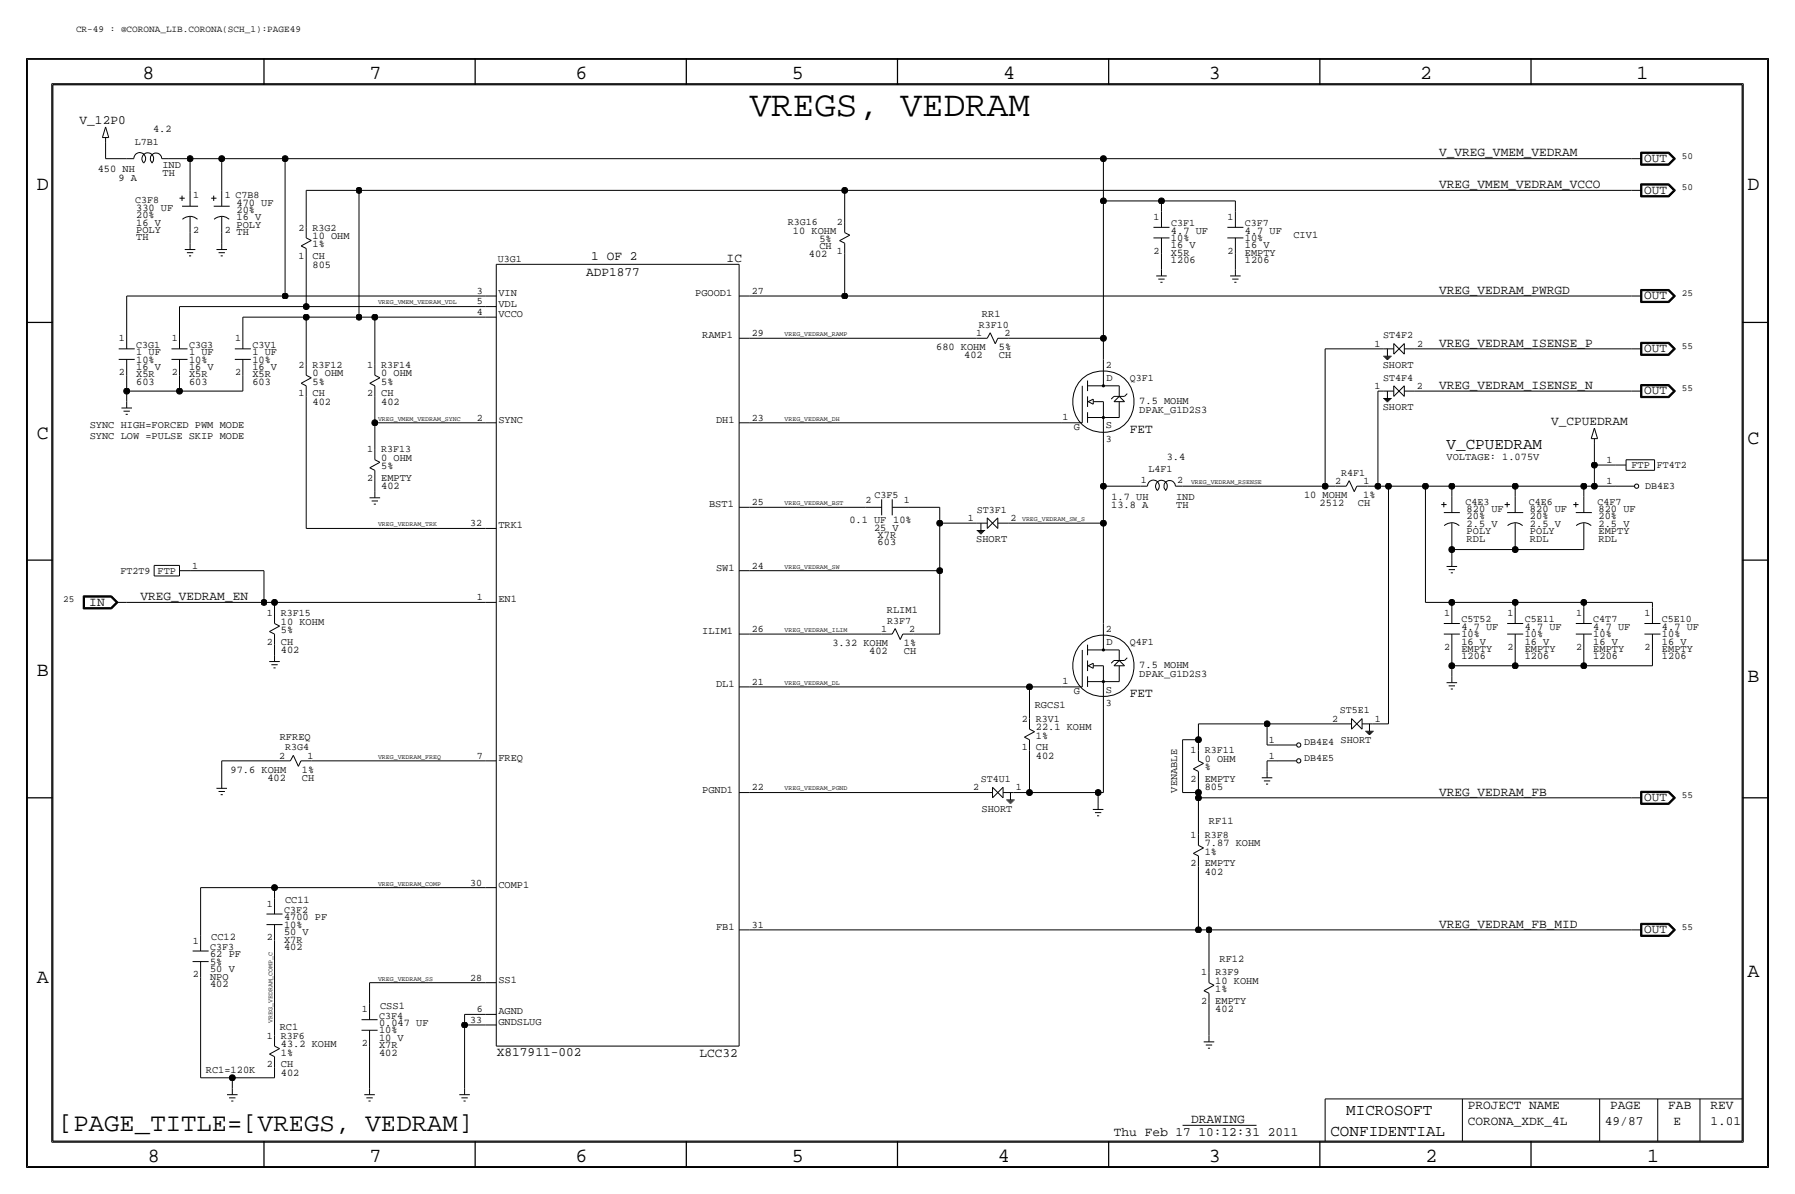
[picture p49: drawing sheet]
<svg xmlns="http://www.w3.org/2000/svg" width="432mm" height="287mm" viewBox="0 0 432 287" stroke-linecap="round" stroke-linejoin="round" font-family="sans-serif">
<defs><g id="words">
<text font-size="8.6" x="180.3" y="28">VREGS, VEDRAM</text>
<text font-size="6.2" x="14" y="271.8">[PAGE_TITLE=[VREGS, VEDRAM]</text>
<g font-size="4.8">
<text x="34.3" y="19.1">8</text>
<text x="88.9" y="19.1">7</text>
<text x="138.4" y="19.1">6</text>
<text x="190.5" y="19.1">5</text>
<text x="241.3" y="19.1">4</text>
<text x="290.8" y="19.1">3</text>
<text x="341.6" y="19.1">2</text>
<text x="393.7" y="19.1">1</text>
<text x="8.9" y="45.8">D</text>
<text x="420.4" y="45.8">D</text>
<text x="8.9" y="105.5">C</text>
<text x="420.4" y="106.7">C</text>
<text x="8.9" y="162.6">B</text>
<text x="420.4" y="163.9">B</text>
<text x="8.9" y="236.3">A</text>
<text x="420.4" y="235">A</text>
<text x="35.5" y="279.4">8</text>
<text x="88.9" y="279.4">7</text>
<text x="138.4" y="279.4">6</text>
<text x="190.5" y="279.4">5</text>
<text x="240" y="279.4">4</text>
<text x="290.8" y="279.4">3</text>
<text x="342.9" y="279.4">2</text>
<text x="396.2" y="279.4">1</text>
</g>
<g font-size="3.8">
<text x="348" y="108">V_CPUEDRAM</text>
<text x="323.9" y="268">MICROSOFT</text>
<text x="320" y="273.1">CONFIDENTIAL</text>
</g>
<g font-size="3.1">
<text x="19.2" y="29.9">V_12P0</text>
<text x="346.2" y="37.5">V_VREG_VMEM_VEDRAM</text>
<text x="395.5" y="38.9">OUT</text>
<text x="346.2" y="45.3">VREG_VMEM_VEDRAM_VCCO</text>
<text x="395.5" y="46.5">OUT</text>
<text x="142.2" y="62.5">1 OF 2</text>
<text x="174.8" y="63">IC</text>
<text x="141" y="66.3">ADP1877</text>
<text x="346.2" y="70.7">VREG_VEDRAM_PWRGD</text>
<text x="395.5" y="71.9">OUT</text>
<text x="346.2" y="83.4">VREG_VEDRAM_ISENSE_P</text>
<text x="395.5" y="84.6">OUT</text>
<text x="346.2" y="93.5">VREG_VEDRAM_ISENSE_N</text>
<text x="395.5" y="94.8">OUT</text>
<text x="271.8" y="104.2">FET</text>
<text x="373.1" y="102.3">V_CPUEDRAM</text>
<text x="21.5" y="145.6">IN</text>
<text x="33.8" y="144.3">VREG_VEDRAM_EN</text>
<text x="271.8" y="167.7">FET</text>
<text x="346.2" y="191.3">VREG_VEDRAM_FB</text>
<text x="395.5" y="192.6">OUT</text>
<text x="346.2" y="223.1">VREG_VEDRAM_FB_MID</text>
<text x="395.5" y="224.3">OUT</text>
<text x="119.5" y="253.8">X817911-002</text>
<text x="168.2" y="254.1">LCC32</text>
<text x="353.1" y="266.8">PROJECT NAME</text>
<text x="387.3" y="266.8">PAGE</text>
<text x="401.3" y="266.8">FAB</text>
<text x="411.5" y="266.8">REV</text>
<text x="268" y="273.1">Thu Feb 17 10:12:31 2011</text>
<text x="286.5" y="270.1">DRAWING</text>
<text x="353.1" y="270.6">CORONA_XDK_4L</text>
<text x="386.1" y="270.6">49/87</text>
<text x="402.6" y="270.6">E</text>
<text x="411.5" y="270.6">1.01</text>
</g>
<g font-size="2.5">
<text x="36.8" y="31.8">4.2</text>
<text x="23.5" y="41.5">450 NH</text>
<text x="39.1" y="40.3">IND</text>
<text x="28.5" y="43.5">9 A</text>
<text x="39.1" y="42.2">TH</text>
<text x="32.8" y="50.7">330 UF</text>
<text x="32.8" y="52.5">20%</text>
<text x="56.9" y="53">16 V</text>
<text x="56.9" y="49.4">470 UF</text>
<text x="56.9" y="51.2">20%</text>
<text x="32.8" y="54.3">16 V</text>
<text x="32.8" y="56">POLY</text>
<text x="32.8" y="57.8">TH</text>
<text x="56.9" y="54.8">POLY</text>
<text x="75.2" y="57.5">10 OHM</text>
<text x="75.2" y="59.5">1%</text>
<text x="190.8" y="56.2">10 KOHM</text>
<text x="197.1" y="59.7">CH</text>
<text x="197.1" y="58.2">5%</text>
<text x="281.7" y="56.2">4.7 UF</text>
<text x="281.7" y="58">10%</text>
<text x="281.7" y="59.7">16 V</text>
<text x="299.5" y="58">10%</text>
<text x="299.5" y="59.7">16 V</text>
<text x="299.5" y="56.2">4.7 UF</text>
<text x="311.2" y="57.2">CIV1</text>
<text x="75.2" y="64.3">805</text>
<text x="75.2" y="62.3">CH</text>
<text x="194.6" y="61.8">402</text>
<text x="281.7" y="61.5">X5R</text>
<text x="281.7" y="63.3">1206</text>
<text x="299.5" y="61.5">EMPTY</text>
<text x="299.5" y="63.3">1206</text>
<text x="119.9" y="71.2">VIN</text>
<text x="167.2" y="71.2">PGOOD1</text>
<text x="119.9" y="73.7">VDL</text>
<text x="119.9" y="76.3">VCCO</text>
<text x="236.2" y="76.3">RR1</text>
<text x="168.9" y="81.3">RAMP1</text>
<text x="32.8" y="89">16 V</text>
<text x="32.8" y="85.4">1 UF</text>
<text x="32.8" y="87.2">10%</text>
<text x="45.5" y="87.2">10%</text>
<text x="45.5" y="85.4">1 UF</text>
<text x="45.5" y="89">16 V</text>
<text x="60.7" y="87.2">10%</text>
<text x="60.7" y="85.4">1 UF</text>
<text x="60.7" y="89">16 V</text>
<text x="225.2" y="84.1">680 KOHM</text>
<text x="232" y="86.2">402</text>
<text x="240.3" y="86.1">CH</text>
<text x="240.3" y="84.1">5%</text>
<text x="332.6" y="88.4">SHORT</text>
<text x="32.8" y="92.5">603</text>
<text x="32.8" y="90.7">X5R</text>
<text x="45.5" y="92.5">603</text>
<text x="45.5" y="90.7">X5R</text>
<text x="60.7" y="90.7">X5R</text>
<text x="60.7" y="92.5">603</text>
<text x="75.2" y="92.5">5%</text>
<text x="75.2" y="95.3">CH</text>
<text x="75.2" y="90.5">0 OHM</text>
<text x="91.7" y="90.5">0 OHM</text>
<text x="91.7" y="92.5">5%</text>
<text x="91.7" y="95.3">CH</text>
<text x="266.1" y="91.5">D</text>
<text x="75.2" y="97.3">402</text>
<text x="91.7" y="97.3">402</text>
<text x="119.9" y="101.7">SYNC</text>
<text x="172.3" y="101.6">DH1</text>
<text x="274.1" y="97.1">7.5 MOHM</text>
<text x="274.1" y="99.4">DPAK_G1D2S3</text>
<text x="332.6" y="98.6">SHORT</text>
<text x="21.6" y="102.9">SYNC HIGH=FORCED PWM MODE</text>
<text x="21.6" y="105.5">SYNC LOW =PULSE SKIP MODE</text>
<text x="258.3" y="103.4">G</text>
<text x="266" y="103">S</text>
<text x="91.7" y="112.8">5%</text>
<text x="91.7" y="110.8">0 OHM</text>
<text x="280.7" y="110.5">3.4</text>
<text x="348" y="110.5">VOLTAGE: 1.075V</text>
<text x="392.4" y="112.6">FTP</text>
<text x="91.7" y="117.7">402</text>
<text x="91.7" y="115.6">EMPTY</text>
<text x="313.7" y="119.7">10 MOHM</text>
<text x="327.9" y="119.7">1%</text>
<text x="170.6" y="122">BST1</text>
<text x="204.3" y="125.8">0.1 UF 10%</text>
<text x="267.3" y="122.2">13.8 A</text>
<text x="267.4" y="120.2">1.7 UH</text>
<text x="282.9" y="120.3">IND</text>
<text x="283" y="122.2">TH</text>
<text x="317.5" y="121.7">2512</text>
<text x="326.6" y="121.6">CH</text>
<text x="352.8" y="123.1">820 UF</text>
<text x="352.8" y="124.9">20%</text>
<text x="368" y="123.1">820 UF</text>
<text x="368" y="124.9">20%</text>
<text x="384.6" y="123.1">820 UF</text>
<text x="384.6" y="124.9">20%</text>
<text x="119.9" y="127.1">TRK1</text>
<text x="210.3" y="127.6">25 V</text>
<text x="211.1" y="131.1">603</text>
<text x="211.1" y="129.3">X7R</text>
<text x="234.8" y="130.4">SHORT</text>
<text x="352.8" y="128.4">POLY</text>
<text x="352.8" y="130.2">RDL</text>
<text x="352.8" y="126.6">2.5 V</text>
<text x="368" y="126.6">2.5 V</text>
<text x="368" y="128.4">POLY</text>
<text x="368" y="130.2">RDL</text>
<text x="384.6" y="126.6">2.5 V</text>
<text x="384.6" y="128.4">EMPTY</text>
<text x="384.6" y="130.2">RDL</text>
<text x="37.9" y="138">FTP</text>
<text x="172.3" y="137.2">SW1</text>
<text x="119.9" y="144.8">EN1</text>
<text x="213.4" y="147.4">RLIM1</text>
<text x="67.6" y="150.2">10 KOHM</text>
<text x="67.6" y="155">CH</text>
<text x="67.6" y="152.2">5%</text>
<text x="168.9" y="152.4">ILIM1</text>
<text x="200.3" y="155.2">3.32 KOHM</text>
<text x="217.4" y="155.2">1%</text>
<text x="266.1" y="155">D</text>
<text x="351.5" y="155">16 V</text>
<text x="351.5" y="153.2">10%</text>
<text x="351.5" y="151.4">4.7 UF</text>
<text x="366.8" y="153.2">10%</text>
<text x="366.8" y="151.4">4.7 UF</text>
<text x="366.8" y="155">16 V</text>
<text x="383.3" y="151.4">4.7 UF</text>
<text x="383.3" y="153.2">10%</text>
<text x="383.3" y="155">16 V</text>
<text x="399.8" y="155">16 V</text>
<text x="399.8" y="151.4">4.7 UF</text>
<text x="399.8" y="153.2">10%</text>
<text x="67.6" y="157">402</text>
<text x="209.1" y="157.3">402</text>
<text x="217.4" y="157.2">CH</text>
<text x="274.1" y="160.6">7.5 MOHM</text>
<text x="351.5" y="156.8">EMPTY</text>
<text x="351.5" y="158.5">1206</text>
<text x="366.8" y="158.5">1206</text>
<text x="366.8" y="156.8">EMPTY</text>
<text x="383.3" y="156.8">EMPTY</text>
<text x="383.3" y="158.6">1206</text>
<text x="399.8" y="158.5">1206</text>
<text x="399.8" y="156.8">EMPTY</text>
<text x="172.3" y="165.1">DL1</text>
<text x="258.3" y="166.9">G</text>
<text x="266" y="166.5">S</text>
<text x="274.1" y="162.9">DPAK_G1D2S3</text>
<text x="248.9" y="170.2">RGCS1</text>
<text x="67.3" y="177.9">RFREQ</text>
<text x="249.2" y="177.6">1%</text>
<text x="249.2" y="175.6">22.1 KOHM</text>
<text x="55.5" y="185.7">97.6 KOHM</text>
<text x="72.6" y="185.7">1%</text>
<text x="119.9" y="182.9">FREQ</text>
<text x="249.2" y="180.4">CH</text>
<text x="249.2" y="182.4">402</text>
<text x="289.8" y="183.2">0 OHM</text>
<text x="289.8" y="185.2">%</text>
<text x="64.3" y="187.8">402</text>
<text x="72.6" y="187.7">CH</text>
<text x="168.9" y="190.6">PGND1</text>
<text x="283.2" y="190.6" transform="rotate(-90 283.2 190.6)">VENABLE</text>
<text x="289.8" y="188">EMPTY</text>
<text x="289.8" y="190">805</text>
<text x="236.1" y="195.1">SHORT</text>
<text x="289.8" y="203.5">7.87 KOHM</text>
<text x="290.8" y="198.2">RF11</text>
<text x="289.8" y="208.3">EMPTY</text>
<text x="289.8" y="205.5">1%</text>
<text x="119.9" y="213.4">COMP1</text>
<text x="289.8" y="210.4">402</text>
<text x="68.3" y="221.3">4700 PF</text>
<text x="68.6" y="217.2">CC11</text>
<text x="50.8" y="226.1">CC12</text>
<text x="68.3" y="223.1">10%</text>
<text x="68.3" y="224.9">50 V</text>
<text x="68.3" y="226.6">X7R</text>
<text x="172.3" y="223.6">FB1</text>
<text x="50.5" y="233.7">50 V</text>
<text x="50.5" y="232">5%</text>
<text x="50.5" y="230.2">62 PF</text>
<text x="68.3" y="228.4">402</text>
<text x="293.4" y="231.2">RF12</text>
<text x="50.5" y="235.5">NPO</text>
<text x="50.5" y="237.3">402</text>
<text x="119.9" y="236.3">SS1</text>
<text x="292.4" y="236.5">10 KOHM</text>
<text x="292.4" y="238.6">1%</text>
<text x="91.4" y="242.6">CSS1</text>
<text x="119.9" y="243.9">AGND</text>
<text x="292.4" y="241.3">EMPTY</text>
<text x="292.4" y="243.4">402</text>
<text x="67.3" y="247.7">RC1</text>
<text x="67.6" y="251.8">43.2 KOHM</text>
<text x="91.2" y="250.2">10 V</text>
<text x="91.2" y="246.7">0.047 UF</text>
<text x="91.2" y="248.5">10%</text>
<text x="119.9" y="246.4">GNDSLUG</text>
<text x="49.5" y="257.9">RC1=120K</text>
<text x="67.6" y="256.6">CH</text>
<text x="67.6" y="253.8">1%</text>
<text x="91.2" y="252">X7R</text>
<text x="91.2" y="253.8">402</text>
<text x="67.6" y="258.6">402</text>
</g>
<g font-size="2.4">
<text x="32.5" y="34.7">L7B1</text>
<text x="46.5" y="47.6">1</text>
<text x="54.1" y="47.6">1 C7B8</text>
<text x="32.5" y="48.9">C3F8</text>
<text x="277.5" y="52.9">1</text>
<text x="295.3" y="52.9">1</text>
<text x="46.5" y="55.9">2</text>
<text x="54.1" y="55.9">2 TH</text>
<text x="71.8" y="55.4">2</text>
<text x="75.2" y="55.4">R3G2</text>
<text x="189.5" y="54.2">R3G16</text>
<text x="201.3" y="54.2">2</text>
<text x="281.7" y="54.4">C3F1</text>
<text x="299.5" y="54.4">C3F7</text>
<text x="71.8" y="62.3">1</text>
<text x="119.7" y="62.9">U3G1</text>
<text x="201.3" y="61">1</text>
<text x="277.5" y="61">2</text>
<text x="295.3" y="61">2</text>
<text x="114.7" y="70.7">3</text>
<text x="180.8" y="70.7">27</text>
<text x="114.7" y="73.2">5</text>
<text x="114.7" y="75.7">4</text>
<text x="28.6" y="82.1">1</text>
<text x="32.8" y="83.6">C3G1</text>
<text x="41.3" y="82.1">1</text>
<text x="45.5" y="83.6">C3G3</text>
<text x="56.5" y="82.1">1</text>
<text x="60.7" y="83.6">C3V1</text>
<text x="180.8" y="80.8">29</text>
<text x="234.8" y="80.8">1</text>
<text x="235.5" y="78.8">R3F10</text>
<text x="241.6" y="80.8">2</text>
<text x="330.6" y="83.4">1</text>
<text x="332.8" y="81.3">ST4F2</text>
<text x="340.9" y="83.4">2</text>
<text x="71.8" y="88.4">2</text>
<text x="75.2" y="88.4">R3F12</text>
<text x="88.3" y="88.4">1</text>
<text x="91.7" y="88.4">R3F14</text>
<text x="266" y="88.4">2</text>
<text x="28.6" y="90.2">2</text>
<text x="41.3" y="90.2">2</text>
<text x="56.5" y="90.2">2</text>
<text x="71.8" y="95.3">1</text>
<text x="88.3" y="95.3">2</text>
<text x="271.8" y="91.5">Q3F1</text>
<text x="330.6" y="93.5">1</text>
<text x="332.7" y="91.5">ST4F4</text>
<text x="340.9" y="93.5">2</text>
<text x="114.7" y="101.1">2</text>
<text x="180.8" y="101.1">23</text>
<text x="255.6" y="100.9">1</text>
<text x="266" y="106.2">3</text>
<text x="88.3" y="108.8">1</text>
<text x="91.7" y="108.8">R3F13</text>
<text x="276.3" y="113.5">L4F1</text>
<text x="386.5" y="111.3">1</text>
<text x="398.5" y="112.6">FT4T2</text>
<text x="88.3" y="115.6">2</text>
<text x="210.4" y="119.7">C3F5</text>
<text x="274.5" y="116.1">1</text>
<text x="283.2" y="116.1">2</text>
<text x="321.2" y="116.4">2</text>
<text x="322.6" y="114.4">R4F1</text>
<text x="328" y="116.4">1</text>
<text x="386.5" y="116.4">1</text>
<text x="395.7" y="117.7">DB4E3</text>
<text x="180.8" y="121.5">25</text>
<text x="208.2" y="121">2</text>
<text x="217.4" y="121">1</text>
<text x="232.8" y="125.3">1</text>
<text x="235" y="123.2">ST3F1</text>
<text x="243.1" y="125.3">2</text>
<text x="352.6" y="121.3">C4E3</text>
<text x="367.8" y="121.3">C4E6</text>
<text x="384.3" y="121.3">C4F7</text>
<text x="113.1" y="126.5">32</text>
<text x="29" y="138">FT2T9</text>
<text x="46.2" y="136.7">1</text>
<text x="180.8" y="136.7">24</text>
<text x="64.2" y="148.1">1</text>
<text x="67.6" y="148.1">R3F15</text>
<text x="114.7" y="144.3">1</text>
<text x="213.4" y="149.9">R3F7</text>
<text x="347.4" y="148.1">1</text>
<text x="351.5" y="149.7">C5T52</text>
<text x="362.6" y="148.1">1</text>
<text x="366.8" y="149.7">C5E11</text>
<text x="379.1" y="148.1">1</text>
<text x="383.3" y="149.7">C4T7</text>
<text x="395.6" y="148.1">1</text>
<text x="399.8" y="149.7">C5E10</text>
<text x="64.2" y="155">2</text>
<text x="180.8" y="151.9">26</text>
<text x="211.9" y="151.9">1</text>
<text x="218.7" y="151.9">2</text>
<text x="266" y="151.9">2</text>
<text x="271.8" y="155">Q4F1</text>
<text x="347.4" y="156.3">2</text>
<text x="362.6" y="156.3">2</text>
<text x="379.1" y="156.3">2</text>
<text x="395.6" y="156.3">2</text>
<text x="180.8" y="164.6">21</text>
<text x="255.6" y="164.4">1</text>
<text x="245.8" y="173.5">2</text>
<text x="249.2" y="173.5">R3V1</text>
<text x="266" y="169.7">3</text>
<text x="320.4" y="173.5">2</text>
<text x="322.3" y="171.5">ST5E1</text>
<text x="330.7" y="173.5">1</text>
<text x="305.2" y="178.6">1</text>
<text x="313.7" y="179.1">DB4E4 SHORT</text>
<text x="67.2" y="182.4">2</text>
<text x="68.6" y="180.4">R3G4</text>
<text x="74" y="182.4">1</text>
<text x="114.7" y="182.4">7</text>
<text x="245.8" y="180.4">1</text>
<text x="286.4" y="181.2">1</text>
<text x="289.8" y="181.2">R3F11</text>
<text x="305.2" y="182.4">1</text>
<text x="313.7" y="182.9">DB4E5</text>
<text x="180.8" y="190">22</text>
<text x="234.1" y="190">2</text>
<text x="236" y="188">ST4U1</text>
<text x="244.3" y="190">1</text>
<text x="286.4" y="188">2</text>
<text x="286.4" y="201.5">1</text>
<text x="289.8" y="201.5">R3F8</text>
<text x="286.4" y="208.3">2</text>
<text x="113.1" y="212.9">30</text>
<text x="64.2" y="218">1</text>
<text x="68.3" y="219.5">C3F2</text>
<text x="46.4" y="226.9">1</text>
<text x="64.2" y="226.1">2</text>
<text x="180.8" y="223.1">31</text>
<text x="50.6" y="228.4">C3F3</text>
<text x="46.4" y="235">2</text>
<text x="113.1" y="235.8">28</text>
<text x="289" y="234.5">1</text>
<text x="292.4" y="234.5">R3F9</text>
<text x="87" y="243.4">1</text>
<text x="91.2" y="244.9">C3F4</text>
<text x="113.1" y="245.9">33</text>
<text x="114.7" y="243.4">6</text>
<text x="289" y="241.4">2</text>
<text x="64.2" y="249.7">1</text>
<text x="67.6" y="249.7">R3F6</text>
<text x="87" y="251.5">2</text>
<text x="64.2" y="256.6">2</text>
</g>
<g font-size="2.3">
<text x="18.3" y="7.7">CR-49 : @CORONA_LIB.CORONA(SCH_1):PAGE49</text>
<text x="404.6" y="38.2">50</text>
<text x="404.6" y="45.8">50</text>
<text x="404.6" y="71.2">25</text>
<text x="404.6" y="83.9">55</text>
<text x="404.6" y="94">55</text>
<text x="15.2" y="144.8">25</text>
<text x="404.6" y="191.8">55</text>
<text x="404.6" y="223.6">55</text>
</g>
<g font-size="1.6">
<text x="90.9" y="73.2">VREG_VMEM_VEDRAM_VDL</text>
<text x="188.7" y="80.8">VREG_VEDRAM_RAMP</text>
<text x="90.9" y="101.1">VREG_VMEM_VEDRAM_SYNC</text>
<text x="188.7" y="101.1">VREG_VEDRAM_DH</text>
<text x="286.5" y="116.4">VREG_VEDRAM_RSENSE</text>
<text x="188.7" y="121.5">VREG_VEDRAM_BST</text>
<text x="245.9" y="125.3">VREG_VEDRAM_SW_S</text>
<text x="90.9" y="126.5">VREG_VEDRAM_TRK</text>
<text x="188.7" y="136.7">VREG_VEDRAM_SW</text>
<text x="188.7" y="151.9">VREG_VEDRAM_ILIM</text>
<text x="188.7" y="164.6">VREG_VEDRAM_DL</text>
<text x="90.9" y="182.4">VREG_VEDRAM_FREQ</text>
<text x="188.7" y="190">VREG_VEDRAM_PGND</text>
<text x="90.9" y="212.9">VREG_VEDRAM_COMP</text>
<text x="90.9" y="235.8">VREG_VEDRAM_SS</text>
<text x="65.5" y="245.9" transform="rotate(-90 65.5 245.9)">VREG_VEDRAM_COMP_C</text>
</g>
</g></defs>
<!-- layer: Nets -->
<g fill="none" stroke="#000" stroke-width=".24">
<path d="M25.4 34.3v3.9zM25.4 38.2h5.1zM40.6 38.2h5.1zM45.7 38.2h7.6zM45.7 38.2v7.6zM53.3 38.2h15.3zM53.3 38.2v7.6zM68.6 38.2v33zM68.6 38.2h196.8zM265.4 38.2v10.1zM265.4 38.2h127zM45.7 55.9v2.6z"/>
<path d="M53.3 55.9v2.6zM73.7 45.8h12.7zM73.7 45.8v8.9zM86.4 45.8v30.5zM86.4 45.8h116.8zM203.2 45.8v7.6zM203.2 45.8h189.2zM265.4 48.3h14zM265.4 48.3v33zM279.4 48.3v2.6zM279.4 48.3h17.8zM297.2 48.3v2.6z"/>
<path d="M30.5 71.2h38.1zM30.5 71.2v8.9zM43.2 73.7v6.4zM43.2 73.7h30.5zM58.4 76.3h15.3zM58.4 76.3v3.8zM68.6 71.2h48.2zM73.7 73.7h43.1zM73.7 76.3h12.7zM73.7 62.3v11.4zM73.7 76.3v11.4zM86.4 76.3h3.8z"/>
<path d="M90.2 76.3h26.6zM90.2 76.3v11.4zM180.3 71.2h22.9zM203.2 71.2h189.2zM203.2 61v10.2zM279.4 61v3.8zM297.2 61v3.8zM30.5 94h12.7zM30.5 90.2v3.8zM30.5 94v2.6zM43.2 90.2v3.8zM43.2 94h15.2z"/>
<path d="M58.4 90.2v3.8zM73.7 95.3v31.8zM90.2 95.3v6.4zM180.3 81.3h54.6zM242.6 81.3h22.8zM265.4 81.3v5.1zM318.8 83.9v33zM318.8 83.9h13.9zM331.5 94v22.9zM331.5 94h1.2zM340.4 94h52zM340.4 83.9h52z"/>
<path d="M90.2 101.7h26.6zM90.2 115.6v2.6zM90.2 101.7v6.3zM180.3 101.7h75zM265.4 116.9v8.9zM265.4 106.7v10.2zM265.4 116.9h8.9zM284.5 116.9h34.3zM318.8 116.9h2.5zM328.9 116.9h2.6zM331.5 116.9h2.5zM334 116.9h8.9z"/>
<path d="M334 116.9v57.1zM342.9 116.9h6.3zM342.9 116.9v27.9zM349.2 116.9h15.3zM349.2 116.9v2.5zM364.5 116.9h16.5zM364.5 116.9v2.5zM381 116.9h2.5zM381 116.9v2.5zM383.5 106.7v5.1zM383.5 111.8v5.1zM383.5 116.9h5.1z"/>
<path d="M383.5 111.8h5.1zM45.7 137.2h17.8zM63.5 137.2v7.6zM73.7 127.1h43.1zM180.3 122h28zM180.3 137.2h45.8zM218.4 122h7.7zM226.1 137.2v15.3zM226.1 125.8v11.4zM226.1 122v3.8zM226.1 125.8h8.8zM242.6 125.8h22.8z"/>
<path d="M265.4 125.8v24.1zM349.2 132.1h15.3zM349.2 129.6v2.5zM349.2 132.1v2.6zM364.5 129.6v2.5zM364.5 132.1h16.5zM381 129.6v2.5zM30.5 144.8h33zM63.5 144.8h2.5zM66 144.8h50.8zM66 155v2.5zM66 144.8v2.6z"/>
<path d="M180.3 152.5h31.8zM219.7 152.5h6.4zM342.9 144.8h6.3zM349.2 144.8h15.3zM349.2 144.8v1.3zM349.2 156.3v3.8zM364.5 144.8h16.5zM364.5 144.8v1.3zM364.5 156.3v3.8zM381 144.8h16.5zM381 144.8v1.3zM381 156.3v3.8z"/>
<path d="M397.5 144.8v1.3zM397.5 156.3v3.8zM180.3 165.2h67.3zM247.6 165.2h7.7zM247.6 165.2v7.6zM265.4 170.2v20.4zM284.5 177.9h3.8zM284.5 177.9v12.7zM288.3 174h16.5zM288.3 174v3.9zM288.3 177.9v2.5zM304.8 174v5.1z"/>
<path d="M304.8 174h17.8zM304.8 179.1h2.5zM330.2 174h3.8zM349.2 160.1h15.3zM349.2 160.1v2.5zM364.5 160.1h16.5zM381 160.1h16.5zM53.3 182.9v5.1zM53.3 182.9h14zM74.9 182.9h41.9zM180.3 190.6h55.9zM243.8 190.6h3.9z"/>
<path d="M247.6 190.6h16.6zM247.6 180.4v10.2zM264.2 190.6v2.5zM264.2 190.6h1.2zM284.5 190.6h3.8zM288.3 190.6v1.2zM288.3 188v2.6zM288.3 191.8h104.1zM288.3 191.8v8.9zM304.8 182.9h2.5zM304.8 182.9v2.6zM48.3 213.4h17.7z"/>
<path d="M48.3 213.4v11.4zM66 213.4h50.8zM66 213.4v2.6zM288.3 208.3v15.3zM48.3 235v24.1zM66 226.1v22.9zM88.9 236.3h27.9zM88.9 236.3v5.1zM180.3 223.6h108zM288.3 223.6h2.5zM290.8 223.6h101.6zM290.8 223.6v10.1z"/>
<path d="M48.3 259.1h7.6zM55.9 259.1v2.6zM55.9 259.1h10.1zM66 256.6v2.5zM88.9 251.5v10.2zM111.8 246.4v15.3zM111.8 243.9v2.5zM111.8 246.4h5zM111.8 243.9h5zM290.8 241.4v7.6z"/>
</g>
<g fill="#000" stroke="#000" stroke-width=".24">
<circle cx="45.7" cy="38.2" r=".72"/>
<circle cx="53.3" cy="38.2" r=".72"/>
<circle cx="68.6" cy="38.2" r=".72"/>
<circle cx="265.4" cy="38.2" r=".72"/>
<circle cx="86.4" cy="45.8" r=".72"/>
<circle cx="203.2" cy="45.8" r=".72"/>
<circle cx="265.4" cy="48.3" r=".72"/>
<circle cx="279.4" cy="48.3" r=".72"/>
<circle cx="68.6" cy="71.2" r=".72"/>
<circle cx="73.7" cy="73.7" r=".72"/>
<circle cx="73.7" cy="76.3" r=".72"/>
<circle cx="86.4" cy="76.3" r=".72"/>
<circle cx="90.2" cy="76.3" r=".72"/>
<circle cx="203.2" cy="71.2" r=".72"/>
<circle cx="30.5" cy="94" r=".72"/>
<circle cx="43.2" cy="94" r=".72"/>
<circle cx="265.4" cy="81.3" r=".72"/>
<circle cx="90.2" cy="101.7" r=".72"/>
<circle cx="265.4" cy="116.9" r=".72"/>
<circle cx="318.8" cy="116.9" r=".72"/>
<circle cx="331.5" cy="116.9" r=".72"/>
<circle cx="334" cy="116.9" r=".72"/>
<circle cx="342.9" cy="116.9" r=".72"/>
<circle cx="349.3" cy="116.9" r=".72"/>
<circle cx="364.5" cy="116.9" r=".72"/>
<circle cx="381" cy="116.9" r=".72"/>
<circle cx="383.5" cy="111.8" r=".72"/>
<circle cx="383.5" cy="116.9" r=".72"/>
<circle cx="226.1" cy="125.8" r=".72"/>
<circle cx="226.1" cy="137.2" r=".72"/>
<circle cx="265.4" cy="125.8" r=".72"/>
<circle cx="349.3" cy="132.1" r=".72"/>
<circle cx="364.5" cy="132.1" r=".72"/>
<circle cx="63.5" cy="144.8" r=".72"/>
<circle cx="66" cy="144.8" r=".72"/>
<circle cx="349.3" cy="144.8" r=".72"/>
<circle cx="364.5" cy="144.8" r=".72"/>
<circle cx="381" cy="144.8" r=".72"/>
<circle cx="247.7" cy="165.2" r=".72"/>
<circle cx="288.3" cy="177.9" r=".72"/>
<circle cx="304.8" cy="174" r=".72"/>
<circle cx="349.3" cy="160.1" r=".72"/>
<circle cx="364.5" cy="160.1" r=".72"/>
<circle cx="381" cy="160.1" r=".72"/>
<circle cx="247.7" cy="190.6" r=".72"/>
<circle cx="264.2" cy="190.6" r=".72"/>
<circle cx="288.3" cy="191.8" r=".72"/>
<circle cx="288.3" cy="190.6" r=".72"/>
<circle cx="66" cy="213.4" r=".72"/>
<circle cx="288.3" cy="223.6" r=".72"/>
<circle cx="290.8" cy="223.6" r=".72"/>
<circle cx="55.9" cy="259.1" r=".72"/>
<circle cx="111.8" cy="246.4" r=".72"/>
</g>
<!-- layer: Components -->
<g fill="none" stroke="#000" stroke-width=".24">
<path d="M24.6 33.1h1.6zM25.4 30.5l-.8 2.6zM25.4 33.1v1.2zM25.4 30.5l.8 2.6zM30.5 38.2h1.7zM32.2 38.1a1.42 1.42 0 0 1 2-1.2 1.42 1.42 0 0 1 .3 2.3M34.5 39.2a1.42 1.42 0 0 1 0-2 1.42 1.42 0 0 1 2 0 1.42 1.42 0 0 1 0 2M38.9 38.2h1.7zM38.9 38.2a1.38 1.38 0 0 0-2-1.3 1.38 1.38 0 0 0-.3 2.3M392.4 38.2h2.6zM394.7 39.7h6.8zM394.7 36.6v3.1z"/>
<path d="M394.7 36.6h6.8zM394.8 36.7v2.9zM394.8 39.6h6.6zM394.8 36.7h6.6zM394.9 36.8v2.7zM394.9 39.5h6.5zM394.9 36.8h6.5zM395 36.9h6.3zM395 36.9v2.5zM395 39.4h6.3zM401.3 36.9l1.3 1.3zM401.3 39.4l1.3-1.2z"/>
<path d="M401.4 36.8l1.3 1.4zM401.4 39.5l1.3-1.3zM401.4 36.7l1.5 1.5zM401.4 39.6l1.5-1.4zM401.5 36.6l1.5 1.6zM401.5 39.7l1.5-1.5zM43.2 47.7h1.2zM43.8 47v1.3zM43.8 49.6h3.9zM43.9 52.7a2.64 2.64 0 0 1 3.6 0M44.4 60h2.6zM45.7 58.5v1.5z"/>
<path d="M45.7 52.1v3.8zM45.7 45.8v3.8zM50.8 47.7h1.3zM51.4 47v1.3zM51.4 49.6h3.9zM51.5 52.7a2.64 2.64 0 0 1 3.6 0M52.1 60h2.5zM53.3 52.1v3.8zM53.3 45.8v3.8zM53.3 58.5v1.5zM72.4 59.1l1.3 .6zM72.4 59.1l2.5-1.3z"/>
<path d="M73.7 59.7v2.6zM73.7 54.7v2.5zM73.7 57.2l1.2 .6zM202 57.9l2.4-1.4zM202 57.9l1.2 .6zM203.2 58.5v2.5zM203.2 53.4v2.5zM203.2 55.9l1.2 .6zM277.5 54.7h3.8zM277.5 57.2h3.8zM279.4 57.2v3.8zM279.4 50.9v3.8z"/>
<path d="M295.2 54.7h3.9zM295.2 57.2h3.9zM297.2 57.2v3.8zM297.2 50.9v3.8zM392.4 45.8h2.6zM394.7 47.3h6.8zM394.7 44.2v3.1zM394.7 44.2h6.8zM394.8 44.3v2.9zM394.8 47.2h6.6zM394.8 44.3h6.6zM394.9 44.4v2.7z"/>
<path d="M394.9 47.1h6.5zM394.9 44.4h6.5zM395 44.5h6.3zM395 44.5v2.5zM395 47h6.3zM401.3 44.5l1.3 1.3zM401.3 47l1.3-1.2zM401.4 44.4l1.3 1.4zM401.4 47.1l1.3-1.3zM401.4 44.3l1.5 1.5zM401.4 47.2l1.5-1.4zM401.5 44.2l1.5 1.6z"/>
<path d="M401.5 47.3l1.5-1.5zM45 60.8h1.5zM45.5 61.5h.5zM52.6 60.8h1.5zM53.1 61.5h.5zM116.8 73.7h2.6zM116.8 76.3h2.6zM116.8 71.2h2.6zM119.4 63.6h58.4zM119.4 63.6v187.9zM177.8 71.2h2.5zM177.8 63.6v187.9z"/>
<path d="M278.1 66.3h2.6zM278.6 67.1h1.6zM279.1 67.9h.6zM279.4 64.8v1.5zM295.9 66.3h2.5zM296.4 67.1h1.5zM296.9 67.9h.5zM297.2 64.8v1.5zM392.4 71.2h2.6zM394.7 72.7h6.8zM394.7 69.6v3.1zM394.7 69.6h6.8z"/>
<path d="M394.8 69.7v2.9zM394.8 72.6h6.6zM394.8 69.7h6.6zM394.9 69.8v2.7zM394.9 72.5h6.5zM394.9 69.8h6.5zM395 69.9h6.3zM395 69.9v2.5zM395 72.4h6.3zM401.3 69.9l1.3 1.3zM401.4 69.8l1.3 1.4zM401.4 72.5l1.3-1.3z"/>
<path d="M401.4 69.7l1.5 1.5zM401.4 72.6l1.5-1.4zM401.5 69.6l1.5 1.6zM401.5 72.7l1.5-1.5zM402.6 71.2l-1.3 1.2zM28.5 83.9h3.9zM28.5 86.4h3.9zM29.2 98.1h2.6zM29.7 98.9h1.5zM30.2 99.6h.5zM30.5 86.4v3.8zM30.5 80.1v3.8z"/>
<path d="M30.5 96.6v1.5zM41.2 83.9h3.9zM41.2 86.4h3.9zM43.2 86.4v3.8zM43.2 80.1v3.8zM56.5 83.9h3.9zM56.5 86.4h3.9zM58.4 86.4v3.8zM58.4 80.1v3.8zM72.4 92.2l1.3 .6zM72.4 92.2l2.5-1.4zM73.7 92.8v2.5z"/>
<path d="M73.7 87.7v2.5zM73.7 90.2l1.2 .6zM89 92.2l1.2 .6zM89 92.2l2.4-1.4zM90.2 92.8v2.5zM90.2 87.7v2.5zM90.2 90.2l1.2 .6zM177.8 81.3h2.5zM235 81.3h2.5zM238.2 80l1.2 2.7zM238.2 80l-.7 1.3zM240 81.3h2.6z"/>
<path d="M240 81.3l-.6 1.4zM260.3 92.8v8.9zM261.6 96.6h.2zM261.6 95.3v2.5zM261.6 91.5v2.5zM261.6 99.1v2.6zM261.6 92.8h7.6zM261.8 96.6l1.2-.6zM261.8 96.6l1.2 .6zM263 96v1.2zM263 96.6h2.4zM265.4 96.6v10.1z"/>
<path d="M265.4 86.4v6.4zM268 95.3l-.7 .7zM268 96.6h2.5zM268 95.3h2.5zM269.2 95.3l1.3 1.3zM269.2 96.6v3.8zM269.2 92.8v2.5zM269.2 95.3l-1.2 1.3zM271.2 94.6l-.7 .7zM332.7 94h2.6zM332.7 95.8h2.1zM332.7 83.9h2.6z"/>
<path d="M332.7 85.6h2.1zM333 96.1h1.5zM333 85.9h1.5zM333.2 96.3h1.1zM333.2 86.2h1.1zM333.5 96.6h.5zM333.5 86.4h.5zM333.8 94v1.8zM333.8 83.9v1.7zM335.3 92.8l2.5 2.5zM335.3 82.6l2.5 2.5zM335.3 95.3l2.5-2.5z"/>
<path d="M335.3 92.8v2.5zM335.3 85.1l2.5-2.5zM335.3 82.6v2.5zM337.8 92.8v2.5zM337.8 82.6v2.5zM337.8 94h2.6zM337.8 83.9h2.6zM392.4 94h2.6zM392.4 83.9h2.6zM394.7 95.6h6.8zM394.7 92.5v3.1zM394.7 85.4h6.8z"/>
<path d="M394.7 82.3v3.1zM394.7 92.5h6.8zM394.7 82.3h6.8zM394.8 92.6v2.9zM394.8 95.5h6.6zM394.8 82.4v2.9zM394.8 85.3h6.6zM394.8 92.6h6.6zM394.8 82.4h6.6zM394.9 92.7v2.7zM394.9 95.4h6.5zM394.9 82.5v2.7z"/>
<path d="M394.9 85.2h6.5zM394.9 92.7h6.5zM394.9 82.5h6.5zM395 92.8h6.3zM395 92.8v2.5zM395 95.3h6.3zM395 82.6h6.3zM395 82.6v2.5zM395 85.1h6.3zM401.3 92.8l1.3 1.2zM401.3 82.6l1.3 1.3zM401.3 85.1l1.3-1.2z"/>
<path d="M401.4 92.7l1.3 1.3zM401.4 82.5l1.3 1.4zM401.4 95.4l1.3-1.4zM401.4 85.2l1.3-1.3zM401.4 92.6l1.5 1.4zM401.4 82.4l1.5 1.5zM401.4 95.5l1.5-1.5zM401.4 85.3l1.5-1.4zM401.5 92.5l1.5 1.5zM401.5 82.3l1.5 1.6zM401.5 95.6l1.5-1.6zM401.5 85.4l1.5-1.5z"/>
<path d="M402.6 94l-1.3 1.3zM88.9 119.7h2.5zM89 112.5l1.2 .6zM89 112.5l2.4-1.3zM90.2 113.1v2.5zM90.2 108v2.5zM90.2 110.5l1.2 .7zM90.2 118.2v1.5zM116.8 101.7h2.6zM177.8 101.7h2.5zM255.3 101.7h5zM261.6 100.4h7.6z"/>
<path d="M274.3 116.9h1.7zM276 116.8a1.41 1.41 0 0 1 2-1.2 1.41 1.41 0 0 1 .4 2.3 1.42 1.42 0 0 1 0-2 1.42 1.42 0 0 1 2 0 1.42 1.42 0 0 1 0 2M282.8 116.9h1.7zM282.8 116.9a1.38 1.38 0 0 0-2-1.2 1.38 1.38 0 0 0-.3 2.3M321.3 116.9h2.5zM324.6 115.6l1.2 2.6zM324.6 115.6l-.8 1.3zM326.4 116.9l-.6 1.3zM326.4 116.9h2.5zM349.2 119.4v3.8zM364.5 119.4v3.8zM381 119.4v3.8z"/>
<path d="M382.8 105.5h1.5zM383.5 105.5v1.2zM383.5 102.9l.8 2.6zM383.5 102.9l-.7 2.6zM388.6 116.9h4.5zM388.6 111.8h2.6zM391.2 113.1h6.8zM391.2 110.5v2.6zM391.2 110.5h6.8zM398 110.5v2.6zM37.1 138.5h6.1zM37.1 135.9v2.6z"/>
<path d="M37.1 135.9h6.1zM43.2 135.9v2.6zM43.2 137.2h2.5zM89.4 120.4h1.5zM89.9 121.2h.5zM116.8 127.1h2.6zM177.8 122h2.5zM177.8 137.2h2.5zM208.3 122h3.8zM212.1 120v3.9zM214.6 122h3.8zM214.6 120v3.9z"/>
<path d="M234.9 125.8h2.6zM234.9 127.6h2.1zM235.2 127.8h1.5zM235.5 128.1h1zM235.7 128.3h.5zM236 125.8v1.8zM237.5 127.1l2.5-2.6zM237.5 124.5v2.6zM237.5 124.5l2.5 2.6zM240 125.8h2.6zM240 124.5v2.6zM346.7 121.3h1.3z"/>
<path d="M347.3 123.2h3.9zM347.3 120.7v1.3zM347.4 126.4a2.64 2.64 0 0 1 3.6 0M348 136.2h2.5zM348.5 137h1.5zM349 137.7h.5zM349.2 125.8v3.8zM349.2 134.7v1.5zM361.9 121.3h1.3zM362.6 123.2h3.8zM362.6 120.7v1.3zM362.7 126.4a2.64 2.64 0 0 1 3.6 0"/>
<path d="M364.5 125.8v3.8zM378.5 121.3h1.2zM379.1 120.7v1.3zM379.1 123.2h3.8zM379.2 126.4a2.64 2.64 0 0 1 3.6 0M381 125.8v3.8zM20 143.3v3.1zM20 146.4h6.8zM20 143.3h6.8zM20.1 143.4h6.7zM20.1 143.4v2.9zM20.1 146.3h6.7z"/>
<path d="M20.2 143.5v2.7zM20.2 146.2h6.5zM20.2 143.5h6.5zM20.3 143.6h6.4zM20.3 143.6v2.5zM20.3 146.1h6.4zM26.7 143.6l1.2 1.2zM26.7 146.1l1.2-1.3zM26.7 146.2l1.4-1.4zM26.7 143.5l1.4 1.3zM26.8 143.4l1.4 1.4zM26.8 146.3l1.4-1.5z"/>
<path d="M26.8 143.3l1.6 1.5zM27.9 144.8h2.6zM28.4 144.8l-1.6 1.6zM64.8 159.1h2.5zM64.8 151.8l1.2 .7zM64.8 151.8l2.5-1.3zM65.3 159.8h1.5zM66 157.5v1.6zM66 152.5v2.5zM66 147.4v2.5zM66 149.9l1.3 .6zM116.8 144.8h2.6z"/>
<path d="M177.8 152.5h2.5zM212.1 152.5h2.5zM215.3 151.1l1.3 2.7zM215.3 151.1l-.7 1.4zM217.2 152.5h2.5zM217.2 152.5l-.6 1.3zM260.3 156.3v8.9zM261.6 158.8v2.5zM261.6 155v2.5zM261.6 156.3h7.6zM263 159.5v1.2zM265.4 149.9v6.4z"/>
<path d="M268 158.8l-.7 .7zM268 158.8h2.5zM269.2 158.8l1.3 1.3zM269.2 156.3v2.5zM269.2 158.8l-1.2 1.3zM271.2 158.1l-.7 .7zM347.3 149.9h3.9zM347.3 152.5h3.9zM349.2 152.5v3.8zM349.2 146.1v3.8zM362.6 149.9h3.8zM362.6 152.5h3.8z"/>
<path d="M364.5 152.5v3.8zM364.5 146.1v3.8zM379.1 149.9h3.8zM379.1 152.5h3.8zM381 152.5v3.8zM381 146.1v3.8zM395.6 149.9h3.8zM395.6 152.5h3.8zM397.5 152.5v3.8zM397.5 146.1v3.8zM65.8 160.6h.5zM177.8 165.2h2.5z"/>
<path d="M246.4 177.2l2.5-1.3zM246.4 177.2l1.3 .7zM247.6 177.9v2.5zM247.6 172.8v2.5zM247.6 175.3l1.3 .6zM255.3 165.2h5zM261.6 163.9h7.6zM261.6 160.1h.2zM261.6 162.6v2.6zM261.8 160.1l1.2-.6zM261.8 160.1l1.2 .6zM263 160.1h2.4z"/>
<path d="M265.4 160.1v10.1zM268 160.1h2.5zM269.2 160.1v3.8zM307.3 179.1h4.6zM322.6 174h2.5zM325.1 175.3l2.6-2.5zM325.1 172.8v2.5zM325.1 172.8l2.6 2.5zM327.7 172.8v2.5zM327.7 174h2.5zM328.4 175.8h2.1zM328.7 176.1h1.5z"/>
<path d="M328.9 176.3h1zM329.2 176.6h.5zM329.4 174v1.8zM348 164.1h2.5zM348.5 164.9h1.5zM349 165.7h.5zM349.2 162.6v1.5zM52.1 189.5h2.5zM52.6 190.3h1.5zM53.1 191.1h.5zM53.3 188v1.5zM67.3 182.9h2.5z"/>
<path d="M70.6 181.6l-.8 1.3zM70.6 181.6l1.2 2.7zM72.4 182.9h2.5zM72.4 182.9l-.6 1.4zM116.8 182.9h2.6zM177.8 190.6h2.5zM236.2 190.6h2.6zM238.8 191.8l2.5-2.5zM238.8 189.3v2.5zM238.8 189.3l2.5 2.5zM241.3 189.3v2.5zM241.3 190.6h2.5z"/>
<path d="M242.1 192.3h2zM242.3 192.6h1.5zM242.6 192.8h1zM242.8 193.1h.5zM243.1 190.6v1.7zM262.9 194.6h2.5zM263.4 195.4h1.5zM263.9 196.1h.5zM264.2 193.1v1.5zM287.1 184.9l2.4-1.4zM287.1 184.9l1.2 .6zM288.3 185.5v2.5z"/>
<path d="M288.3 180.4v2.5zM288.3 182.9l1.2 .6zM303.5 187h2.6zM304 187.8h1.6zM304.5 188.5h.6zM304.8 185.5v1.5zM307.3 182.9h4.6zM392.4 191.8h2.6zM394.7 193.4h6.8zM394.7 190.2v3.2zM394.7 190.2h6.8zM394.8 190.3v3z"/>
<path d="M394.8 193.3h6.6zM394.8 190.3h6.6zM394.9 190.4v2.8zM394.9 193.2h6.5zM394.9 190.4h6.5zM395 190.6h6.3zM395 190.6v2.5zM395 193.1h6.3zM401.3 190.6l1.3 1.2zM401.4 190.4l1.3 1.4zM401.4 193.2l1.3-1.4zM401.4 190.3l1.5 1.5z"/>
<path d="M401.4 193.3l1.5-1.5zM401.5 190.2l1.5 1.6zM401.5 193.4l1.5-1.6zM402.6 191.8l-1.3 1.3zM64.1 219.8h3.9zM66 216v3.8zM116.8 213.4h2.6zM287.1 205.2l2.4-1.3zM287.1 205.2l1.2 .6zM288.3 205.8v2.5zM288.3 200.7v2.6zM288.3 203.3l1.2 .6z"/>
<path d="M46.3 228.7h3.9zM46.3 231.2h3.9zM48.3 231.2v3.8zM48.3 224.8v3.9zM64.1 222.3h3.9zM66 222.3v3.8zM116.8 236.3h2.6zM177.8 223.6h2.5zM289.6 238.2l1.2 .6zM289.6 238.2l2.4-1.3zM290.8 238.8v2.6zM290.8 233.7v2.6z"/>
<path d="M290.8 236.3l1.2 .6zM392.4 223.6h2.6zM394.7 225.1h6.8zM394.7 222v3.1zM394.7 222h6.8zM394.8 222.1v2.9zM394.8 225h6.6zM394.8 222.1h6.6zM394.9 222.2v2.7zM394.9 224.9h6.5zM394.9 222.2h6.5zM395 222.3h6.3z"/>
<path d="M395 222.3v2.5zM395 224.8h6.3zM401.3 222.3l1.3 1.3zM401.4 222.2l1.3 1.4zM401.4 224.9l1.3-1.3zM401.4 222.1l1.5 1.5zM401.4 225l1.5-1.4zM401.5 222l1.5 1.6zM401.5 225.1l1.5-1.5zM402.6 223.6l-1.3 1.2zM64.8 253.4l1.2 .7zM64.8 253.4l2.5-1.3z"/>
<path d="M66 254.1v2.5zM66 249v2.5zM66 251.5l1.3 .6zM87 245.2h3.8zM87 247.7h3.8zM88.9 247.7v3.8zM88.9 241.4v3.8zM116.8 246.4h2.6zM116.8 243.9h2.6zM119.4 251.5h58.4zM289.6 250.5h2.5zM290.1 251.3h1.5z"/>
<path d="M290.6 252h.5zM290.8 249v1.5zM54.6 263.2h2.6zM55.1 264h1.5zM55.6 264.7h.5zM55.9 261.7v1.5zM87.6 263.2h2.6zM88.1 264h1.6zM88.6 264.7h.6zM88.9 261.7v1.5zM110.5 263.2h2.5zM111 264h1.5z"/>
<path d="M111.5 264.7h.5zM111.8 261.7v1.5zM284.5 270.6h17.8z"/>
<circle cx="265.4" cy="96.6" r="7.4"/>
<circle cx="393.7" cy="116.9" r=".51"/>
<circle cx="265.4" cy="160.1" r="7.4"/>
<circle cx="312.4" cy="179.1" r=".51"/>
<circle cx="312.4" cy="182.9" r=".51"/>
</g>
<path d="M265.2 92.6h.4v.3h-.4zM265.2 100.2h.4v.4h-.4zM265.2 156.1h.4v.3h-.4zM265.2 163.7h.4v.4h-.4z" fill="#000" stroke="#000" stroke-width=".24"/>
<!-- layer: Page Border and Title Block -->
<g fill="none" stroke="#000" stroke-width=".3">
<path d="M6.3 14v266.7zM6.4 14h419zM63.5 14v6.4zM114.3 14v6.4zM165.1 14v6.4zM215.9 14v6.4zM266.7 14v6.4zM317.5 14v6.4zM368.3 14v6.4zM425.4 14v266.7zM12.7 20.4h406.4zM12.7 20.4v254z"/>
<path d="M419.1 20.4v254zM6.3 77.5h6.4zM419.1 77.5h6.3zM6.3 134.7h6.4zM419.1 134.7h6.3zM6.3 191.8h6.4zM419.1 191.8h6.3zM12.7 274.4h406.4zM63.5 274.4v6.3zM114.3 274.4v6.3zM165.1 274.4v6.3zM215.9 274.4v6.3z"/>
<path d="M266.7 274.4v6.3zM317.5 274.4v6.3zM368.3 274.4v6.3zM6.4 280.7h419z"/>
</g>
<g fill="none" stroke="#000" stroke-width=".24">
<path d="M6.6 14.3h418.6zM6.6 14.3v266.2zM425.2 14.3v266.2zM12.4 20.1v254.5zM12.4 20.1h407zM419.4 20.1v254.5zM12.4 274.6h407zM318.8 264.2v10.2zM318.8 264.2h100.3zM351.8 264.2v10.2zM384.8 264.2v10.2zM398.8 264.2v10.2z"/>
<path d="M408.9 264.2v10.2zM6.6 280.5h418.6z"/>
</g>
<use href="#words"/>
</svg>
